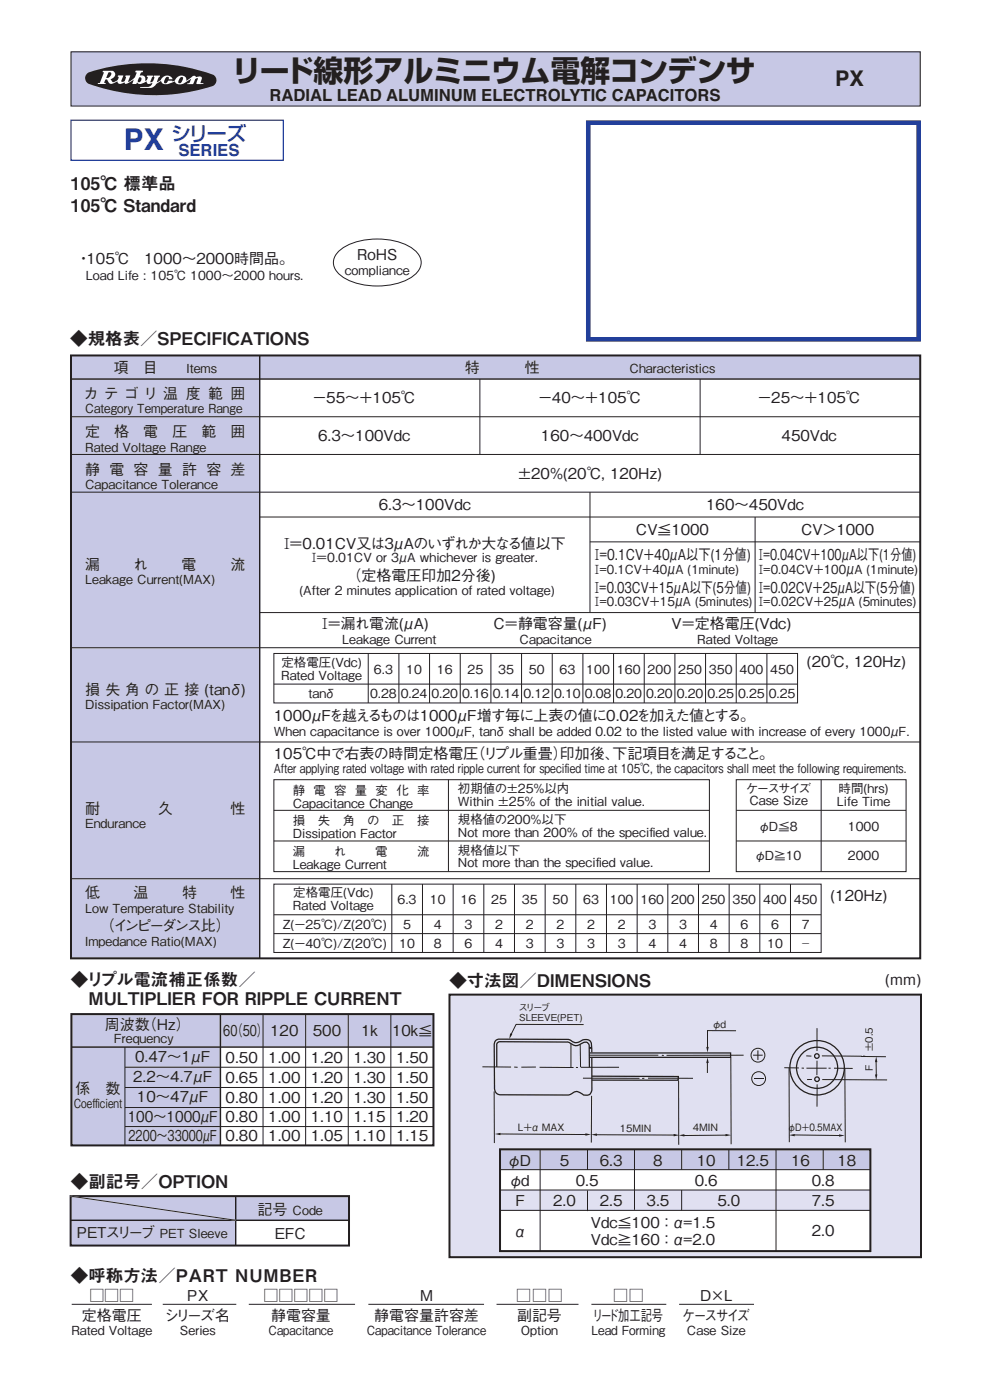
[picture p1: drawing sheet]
<svg xmlns="http://www.w3.org/2000/svg" width="210mm" height="297mm" viewBox="0 0 210 297" stroke-linecap="round" stroke-linejoin="round" font-family="sans-serif">
<defs><g id="words">
<text font-size="6.3" fill="#231f20" x="49.2" y="17.4">リード線形アルミニウム電解コンデンサ</text>
<text font-size="6.3" fill="#223f9a" x="26.3" y="31.8">PX</text>
<text font-size="4.6" fill="#231f20" x="177" y="18.2">PX</text>
<text font-size="4.2" fill="#223f9a" x="36.3" y="29.9">シリーズ</text>
<g font-size="3.7" fill="#231f20">
<text x="15" y="40.3">105℃ 標準品</text>
<text x="15" y="45">105℃ Standard</text>
<text x="14.9" y="73.2">◆規格表／SPECIFICATIONS</text>
<text x="15" y="209.1">◆リプル電流補正係数／</text>
<text x="95.3" y="209.3">◆寸法図／DIMENSIONS</text>
<text x="15" y="213.3">MULTIPLIER FOR RIPPLE CURRENT</text>
<text x="15" y="252">◆副記号／OPTION</text>
<text x="15" y="272">◆呼称方法／PART NUMBER</text>
</g>
<text font-size="3.5" fill="#231f20" x="57.1" y="21.4">RADIAL LEAD ALUMINUM ELECTROLYTIC CAPACITORS</text>
<text font-size="3.5" fill="#223f9a" x="37.8" y="33.1">SERIES</text>
<g font-size="3.2" fill="#231f20">
<text x="16.2" y="55.9">・105℃　1000～2000時間品。</text>
<text x="75.7" y="55.1">RoHS</text>
<text x="24.1" y="79.1">項　目</text>
<text x="98.5" y="79.1">特　　　性</text>
<text x="17.7" y="84.7">カ テ ゴ リ 温 度 範 囲</text>
<text x="66.2" y="85.6">－55～＋105℃</text>
<text x="114" y="85.6">－40～＋105℃</text>
<text x="160.5" y="85.6">－25～＋105℃</text>
<text x="18" y="92.8">定</text>
<text x="24.2" y="92.8">格</text>
<text x="30.4" y="92.8">電</text>
<text x="36.5" y="92.8">圧</text>
<text x="42.7" y="92.8">範</text>
<text x="48.9" y="92.8">囲</text>
<text x="67.4" y="93.5">6.3～100Vdc</text>
<text x="114.7" y="93.5">160～400Vdc</text>
<text x="165.7" y="93.5">450Vdc</text>
<text x="18" y="100.7">静 電 容 量 許 容 差</text>
<text x="109.6" y="101.5">±20%(20℃, 120Hz)</text>
<text x="80.3" y="108.2">6.3～100Vdc</text>
<text x="134.8" y="113.6">CV≦1000</text>
<text x="149.7" y="108.2">160～450Vdc</text>
<text x="169.8" y="113.6">CV＞1000</text>
<text x="60.2" y="116.5">I＝0.01CV又は3μAのいずれか大なる値以下</text>
<text x="126.1" y="118.8">I=0.1CV＋40μA以下(1分値)</text>
<text x="160.8" y="118.8">I=0.04CV＋100μA以下(1分値)</text>
<text x="18" y="121">漏</text>
<text x="28.2" y="121">れ</text>
<text x="38.5" y="121">電</text>
<text x="48.9" y="121">流</text>
<text x="73.4" y="123.3">（定格電圧印加2分後)</text>
<text x="126.1" y="125.7">I=0.03CV＋15μA以下(5分値)</text>
<text x="141" y="121.7">μ</text>
<text x="160.8" y="125.7">I=0.02CV＋25μA以下(5分値)</text>
<text x="178.9" y="121.7">μ</text>
<text x="142.6" y="128.5">μ</text>
<text x="177.3" y="128.5">μ</text>
<text x="68.3" y="133.5">I＝漏れ電流(μA) 　　　　C＝静電容量(μF) 　　　　V＝定格電圧(Vdc)</text>
<text x="171" y="141.6">(20℃, 120Hz)</text>
<text x="18" y="147.5">損 失 角 の 正 接 (tanδ)</text>
<text x="58.1" y="152.9">1000μFを越えるものは1000μF増す毎に上表の値に0.02を加えた値とする。</text>
<text x="58.1" y="161">105℃中で右表の時間定格電圧</text>
<text x="99.7" y="161">（リプル重畳）</text>
<text x="118.7" y="161">印加後、</text>
<text x="129.8" y="161">下記項目を満足すること。</text>
<text x="18" y="172.6">耐</text>
<text x="33.5" y="172.6">久</text>
<text x="48.9" y="172.6">性</text>
<text x="18" y="190.6">低</text>
<text x="28.3" y="190.6">温</text>
<text x="38.6" y="190.6">特</text>
<text x="48.9" y="190.6">性</text>
<text x="176" y="191.2">(120Hz)</text>
<text x="21.2" y="197.6">（インピーダンス比）</text>
<text x="187.6" y="209">(mm)</text>
<text x="22.2" y="218.4">周波数</text>
<text x="30.1" y="218.4">（Hz）</text>
<text x="47.3" y="219.8">60（50）120</text>
<text x="66.3" y="219.8">500</text>
<text x="76.5" y="219.8">1k</text>
<text x="83.1" y="219.8">10k≦</text>
<text x="28.6" y="225.3">0.47～1μF</text>
<text x="47.8" y="225.5">0.50 1.00 1.20 1.30 1.50</text>
<text x="16" y="232.2">係　数</text>
<text x="28.2" y="229.6">2.2～4.7μF</text>
<text x="29" y="233.8">10～47μF</text>
<text x="47.8" y="233.9">0.80 1.00 1.20 1.30 1.50</text>
<text x="47.8" y="229.8">0.65 1.00 1.20 1.30 1.50</text>
<text x="27.1" y="238">100～1000μF</text>
<text x="47.8" y="238">0.80 1.00 1.10 1.15 1.20</text>
<text x="27.2" y="242.1">2200～33000μF</text>
<text x="47.8" y="242.1">0.80 1.00 1.05 1.10 1.15</text>
<text x="107.4" y="247.4">φD</text>
<text x="107.8" y="251.5">φd</text>
<text x="118.6" y="247.4">5</text>
<text x="122.1" y="251.5">0.5</text>
<text x="127.1" y="247.4">6.3</text>
<text x="138.5" y="247.4">8</text>
<text x="147.3" y="251.5">0.6</text>
<text x="147.7" y="247.4">10</text>
<text x="156.2" y="247.4">12.5</text>
<text x="167.7" y="247.4">16</text>
<text x="172.1" y="251.5">0.8</text>
<text x="177.5" y="247.4">18</text>
<text x="54.6" y="257.7">記号</text>
<text x="109.2" y="255.8">F</text>
<text x="117.2" y="255.8">2.0</text>
<text x="127.1" y="255.8">2.5</text>
<text x="137" y="255.8">3.5</text>
<text x="152.1" y="255.8">5.0</text>
<text x="172.1" y="255.8">7.5</text>
<text x="16.3" y="262.6">PETスリーブ</text>
<text x="57.7" y="262.9">ＥＦC</text>
<text x="108.6" y="262.4">α</text>
<text x="125.2" y="260.5">Vdc≦100：α=1.5</text>
<text x="172.1" y="262.2">2.0</text>
<text x="125.2" y="264.2">Vdc≧160：α=2.0</text>
<text x="18.9" y="276">□□□</text>
<text x="39.7" y="276">PX</text>
<text x="55.9" y="276">□□□□□</text>
<text x="88.8" y="276">Ｍ</text>
<text x="109.4" y="276">□□□</text>
<text x="130" y="276">□□</text>
<text x="148.4" y="276">D×L</text>
<text x="17.4" y="280.2">定格電圧</text>
<text x="34.8" y="280.2">シリーズ名</text>
<text x="57.4" y="280.2">静電容量</text>
<text x="79.3" y="280.2">静電容量許容差</text>
<text x="109.6" y="280.2">副記号</text>
<text x="125.5" y="280.2">リード加工記号</text>
<text x="144.6" y="280.2">ケースサイズ</text>
</g>
<g font-size="2.6" fill="#231f20">
<text x="18.2" y="59.4">Load Life : 105℃ 1000～2000 hours.</text>
<text x="73.1" y="58.3">compliance</text>
<text x="39.5" y="79.1">Items</text>
<text x="133.4" y="79.1">Characteristics</text>
<text x="18" y="87.7">Category Temperature Range</text>
<text x="18" y="95.8">Rated Voltage Range</text>
<text x="18" y="103.7">Capacitance Tolerance</text>
<text x="66.1" y="119.3">I＝0.01CV or 3μA whichever is greater.</text>
<text x="18" y="124">Leakage Current(MAX)</text>
<text x="126.1" y="121.7">I=0.1CV＋40 A (1minute)</text>
<text x="160.8" y="121.7">I=0.04CV＋100 A (1minute)</text>
<text x="63.4" y="126.2">(After 2 minutes application of rated voltage)</text>
<text x="126.1" y="128.5">I=0.03CV＋15 A (5minutes)</text>
<text x="160.8" y="128.5">I=0.02CV＋25 A (5minutes)</text>
<text x="72.6" y="136.5">Leakage Current　 　　　　　 Capacitance</text>
<text x="147.8" y="136.5">Rated Voltage</text>
<text x="59.7" y="141.4">定格電圧(Vdc)</text>
<text x="79.3" y="142.9">6.3</text>
<text x="86.1" y="142.9">10</text>
<text x="92.6" y="142.9">16</text>
<text x="99.1" y="142.9">25</text>
<text x="105.6" y="142.9">35</text>
<text x="112.1" y="142.9">50</text>
<text x="118.6" y="142.9">63</text>
<text x="124.3" y="142.9">100</text>
<text x="130.8" y="142.9">160 200 250 350 400</text>
<text x="163.3" y="142.9">450</text>
<text x="59.6" y="144.2">Rated Voltage</text>
<text x="65.4" y="148.1">tanδ</text>
<text x="78.4" y="148.1">0.28</text>
<text x="84.9" y="148.1">0.24</text>
<text x="91.4" y="148.1">0.20</text>
<text x="97.9" y="148.1">0.16</text>
<text x="104.4" y="148.1">0.14</text>
<text x="110.9" y="148.1">0.12</text>
<text x="117.4" y="148.1">0.10</text>
<text x="123.9" y="148.1">0.08</text>
<text x="130.4" y="148.1">0.20 0.20 0.20 0.25 0.25</text>
<text x="162.9" y="148.1">0.25</text>
<text x="18" y="150.5">Dissipation Factor(MAX)</text>
<text x="58.1" y="156.1">When capacitance is over 1000μF, tanδ shall be added 0.02 to the listed value with increase of every 1000μF.</text>
<text x="58.1" y="164">After applying rated voltage with rated ripple current for specified time at 105℃, the capacitors shall meet the following requirements.</text>
<text x="62" y="168.6">静 電 容 量 変 化 率</text>
<text x="62" y="171.3">Capacitance Change</text>
<text x="97" y="168.3">初期値の±25％以内</text>
<text x="97" y="171">Within ±25％ of the initial value.</text>
<text x="158.1" y="168.1">ケースサイズ</text>
<text x="158.8" y="170.8">Case Size</text>
<text x="177.4" y="170.9">Life Time</text>
<text x="177.8" y="168.2">時間(hrs)</text>
<text x="18" y="175.6">Endurance</text>
<text x="62" y="175.1">損</text>
<text x="62" y="177.8">Dissipation Factor</text>
<text x="67.4" y="175.1">失</text>
<text x="72.6" y="175.1">角</text>
<text x="77.8" y="175.1">の</text>
<text x="83.1" y="175.1">正</text>
<text x="88.4" y="175.1">接</text>
<text x="97" y="174.8">規格値の200％以下</text>
<text x="97" y="177.5">Not more than 200％ of the specif</text>
<text x="137.6" y="177.5">ied value.</text>
<text x="160.7" y="176.3">φD≦8</text>
<text x="179.7" y="176.3">1000</text>
<text x="62" y="181.6">漏</text>
<text x="62" y="184.3">Leakage Current</text>
<text x="70.8" y="181.6">れ</text>
<text x="79.5" y="181.6">電</text>
<text x="88.4" y="181.6">流</text>
<text x="97" y="181.3">規格値以下</text>
<text x="97" y="184">Not more than the specif</text>
<text x="126.3" y="184">ied value.</text>
<text x="159.8" y="182.5">φD≧10</text>
<text x="179.7" y="182.5">2000</text>
<text x="62.2" y="190.3">定格電圧(Vdc)</text>
<text x="84.3" y="191.8">6.3</text>
<text x="91.1" y="191.8">10</text>
<text x="97.6" y="191.8">16</text>
<text x="104.1" y="191.8">25</text>
<text x="110.6" y="191.8">35</text>
<text x="117.1" y="191.8">50</text>
<text x="123.6" y="191.8">63</text>
<text x="129.3" y="191.8">100</text>
<text x="135.8" y="191.8">160</text>
<text x="142.3" y="191.8">200</text>
<text x="148.8" y="191.8">250</text>
<text x="155.3" y="191.8">350</text>
<text x="161.8" y="191.8">400</text>
<text x="168.3" y="191.8">450</text>
<text x="18" y="193.6">Low Temperature Stability</text>
<text x="59.9" y="197">Z(－25℃)/Z(20℃)</text>
<text x="62.1" y="193.1">Rated Voltage</text>
<text x="85.4" y="197.1">5</text>
<text x="91.9" y="197.1">4</text>
<text x="98.4" y="197.1">3</text>
<text x="104.9" y="197.1">2</text>
<text x="111.4" y="197.1">2</text>
<text x="117.9" y="197.1">2</text>
<text x="124.4" y="197.1">2</text>
<text x="130.9" y="197.1">2</text>
<text x="137.4" y="197.1">3</text>
<text x="143.9" y="197.1">3</text>
<text x="150.4" y="197.1">4</text>
<text x="156.9" y="197.1">6</text>
<text x="163.4" y="197.1">6</text>
<text x="169.9" y="197.1">7</text>
<text x="18" y="200.6">Impedance Ratio(MAX)</text>
<text x="59.9" y="201">Z(－40℃)/Z(20℃)</text>
<text x="84.6" y="201.1">10</text>
<text x="91.9" y="201.1">8</text>
<text x="98.4" y="201.1">6</text>
<text x="104.9" y="201.1">4</text>
<text x="111.4" y="201.1">3</text>
<text x="117.9" y="201.1">3</text>
<text x="124.4" y="201.1">3</text>
<text x="130.9" y="201.1">3</text>
<text x="137.4" y="201.1">4</text>
<text x="143.9" y="201.1">4</text>
<text x="150.4" y="201.1">8</text>
<text x="156.9" y="201.1">8</text>
<text x="162.6" y="201.1">10</text>
<text x="169.4" y="201.1">－</text>
<text x="24.2" y="221.3">Frequency</text>
<text x="15.6" y="235">Coef</text>
<text x="19.6" y="235">f</text>
<text x="19.6" y="235">icient</text>
<text x="62" y="257.7">Code</text>
<text x="33.9" y="262.6">PET Sleeve</text>
<text x="15.1" y="283.2">Rated Voltage</text>
<text x="38.1" y="283.2">Series</text>
<text x="56.9" y="283.2">Capacitance</text>
<text x="77.7" y="283.2">Capacitance Tolerance</text>
<text x="110.4" y="283.2">Option</text>
<text x="125.4" y="283.2">Lead Forming</text>
<text x="145.6" y="283.2">Case Size</text>
</g>
<g font-size="2.1" fill="#231f20">
<text x="150.9" y="218.1">φd</text>
<text x="185" y="227.2" transform="rotate(-90 185 227.2)">F</text>
<text x="185" y="223.2" transform="rotate(-90 185 223.2)">±0.5</text>
<text x="109.7" y="239.9">L＋α MAX</text>
<text x="166.9" y="240">φD＋0.5MAX</text>
<text x="131.3" y="240">15MIN</text>
<text x="146.8" y="240">4MIN</text>
</g>
<g font-size="2" fill="#231f20">
<text x="109.9" y="214.4">スリーブ</text>
<text x="110.1" y="216.6">SLEEVE(PET)</text>
</g>
</g></defs>
<path d="M95.3 211h99.9v55.7h-99.9z" fill="#e0e0f1"/>
<path d="M95.3 211h99.9v55.7h-99.9z" fill="none" stroke="#231f20" stroke-width=".42"/>
<path d="M106 243.8h78.5v21.6h-78.5z" fill="#fff"/>
<g fill="#c7c8e5">
<path d="M55 75.4h140v5h-140z"/>
<path d="M15 75.4h40v127.9h-40z"/>
<path d="M106 243.8h78.5v4.3h-78.5z"/>
</g>
<path d="M106 252.5h78.5v4.3h-78.5z" fill="#e0e0f1"/>
<g fill="none" stroke="#231f20" stroke-width=".21">
<path d="M58 165.4h92.4v19.5h-92.4zM58 178.4h92.4M58 171.9h92.4M95 165.4v19.5M156 165.4h36v19.5h-36zM156 178.4h36M156 171.9h36M174 165.4v19.5M15.2 276.7h17M34.5 276.7h15.6M52.7 276.7h22.6M78.1 276.7h24.5"/>
<path d="M105.2 276.7h17.4M125.4 276.7h15.8M143.9 276.7h15.9"/>
</g>
<g fill="#c7c8e5">
<path d="M46.7 215.1h45.2v7h-45.2z"/>
<path d="M15.1 215.1h31.6v27.7h-31.6z"/>
</g>
<path d="M15 75.4h180v127.9h-180zM15.1 215.1h76.8v27.9h-76.8zM106 243.8h78.5v21.6h-78.5z" fill="none" stroke="#231f20" stroke-width=".42"/>
<path d="M55 75.4v127.9M15 80.4h180M46.7 215.1v27.8M15.1 222.1h76.8" fill="none" stroke="#231f20" stroke-width=".3"/>
<g fill="none" stroke="#231f20" stroke-width=".21">
<path d="M15 88.4h180M15 96.4h180M101.7 80.4v16M148.4 80.4v16M15 104.4h180M55.1 109.7h139.9M125 115h70M125 104.4v25.6M160 109.7v20.3M15 137.4h180M55.1 130h139.9M58 138.6h111v10.5h-111z"/>
<path d="M78 138.6v10.5M84.5 138.6v10.5M91 138.6v10.5M97.5 138.6v10.5M104 138.6v10.5M110.5 138.6v10.5M117 138.6v10.5M123.5 138.6v10.5M130 138.6v10.5M136.5 138.6v10.5M143 138.6v10.5M149.5 138.6v10.5"/>
<path d="M156 138.6v10.5M162.5 138.6v10.5M15 157.4h180M58 145.1h111M15 186.4h180M58 198.1h116M58 194.1h116M58 187.6h116v14.5h-116zM83 187.6v14.5M89.5 187.6v14.5M96 187.6v14.5M102.5 187.6v14.5"/>
<path d="M109 187.6v14.5M115.5 187.6v14.5M122 187.6v14.5M128.5 187.6v14.5M135 187.6v14.5M141.5 187.6v14.5M148 187.6v14.5M154.5 187.6v14.5M161 187.6v14.5M167.5 187.6v14.5M55.8 215.1v27.8M64.8 215.1v27.8"/>
<path d="M73.8 215.1v27.8M82.8 215.1v27.8M26.5 226.4h65.4M26.5 230.7h65.4M26.5 235h65.4M26.5 239h65.4M26.5 222.1v20.8M106 248.1h78.5M106 252.5h78.5M106 256.8h78.5M114.5 243.8v21.6M124.5 243.8v4.4"/>
<path d="M124.5 252.6v4.3M134.5 243.8v12.9M144.5 243.8v4.3M144.5 252.5v4.3M154.5 243.8v4.3M164.5 243.8v21.6M174.5 243.8v4.3"/>
</g>
<path d="M124.7 26h70v46h-70z" fill="none" stroke="#223f9a" stroke-width=".99" stroke-linecap="butt"/>
<path d="M15 11h180v11.5h-180z" fill="#c7c8e5"/>
<path d="M15 11h180v11.5h-180z" fill="none" stroke="#231f20" stroke-width=".21"/>
<path d="M18.5 15.5a40.4 40.4 0 0 1 26.7 .4 1.34 1.34 0 0 1 .7 1.2 1.34 1.34 0 0 1-.8 1.2 40.9 40.9 0 0 1-26.3-.5 1.36 1.36 0 0 1-.3-2.3z" fill="#231f20"/>
<path d="M38.3 16.4h.4a.92 .92 0 0 1-.9 1.2l.1-.6zM29.5 16.4h.2a.51 .51 0 0 1 .2 .7 .51 .51 0 0 1-.7 .2zM23 15.4l.4-.1a.8 .8 0 0 1 0 .9 .8 .8 0 0 1-.9 .3zM21.9 15l-.2 .3 .3 .1-.8 2.1-.4 .1-.1 .2h1.6l.1-.2h-.3l.2-.5 .1-.2h.3a.91 .91 0 0 0 .6 .9 .91 .91 0 0 0 1-.2l.6-.4 .1 .3a.91 .91 0 0 0 1.4 0l.3 .3 1.7-.9-.4 .9h.9l.2-.3 .1 .2a2.28 2.28 0 0 0 1.9-.4 .56 .56 0 0 0 .3 .5 .56 .56 0 0 0 .7-.1l.2-.2a1.2 1.2 0 0 1-1.6 1l-1 .1a6.1 6.1 0 0 0 2.9-.2l.5-.6 1.1-.6a1.1 1.1 0 0 0 1.7 .6l1.2-.5a1.49 1.49 0 0 0 2.5 0l.9-.5a1 1 0 0 1-.8 .9v.1h1.2l.5-1 .4-.2 .2 .1-.3 1.1h1.4v-.2h-.6l.3-1a.6 .6 0 0 0-.9-.3l-.4 .1-.2-.3h-.3l-1.5 1.1a1.07 1.07 0 0 0-.7-1.2 1.07 1.07 0 0 0-1.3 .4l-.4 .7-.6 .2v-.2h-.8a.6 .6 0 0 1-.9 .4 .91 .91 0 0 1 .9-1.1l.1 .4h.8a1.32 1.32 0 0 0-1.3-.8 1.32 1.32 0 0 0-1.2 1l-.9 .5 .4-1 .3-.5h-1.3v.2a.93 .93 0 0 1-.7 1.2l.6-1.4h-1.3l-.1 .3 .2 .2-.1 .4-.5 .3a.85 .85 0 0 0-.1-1 .85 .85 0 0 0-1-.2l.1-.2a.45 .45 0 0 1 .5-.5l.1-.3h-1.5l-.1 .3 .3 .1a1.98 1.98 0 0 1-1.2 1.6l-.6 .3 .4-1.3h-1v.1a.84 .84 0 0 1-.8 1.2l-.1-.1 .4-1.2h-1l-.1 .1a.73 .73 0 0 1-.5 1.2l-.3 .1a.66 .66 0 0 1-.8-.6 .92 .92 0 0 0 .9-.7 .92 .92 0 0 0-.5-1.1z" fill="#fff"/>
<path d="M71.5 53.6a11.6 11.6 0 0 1 8.5-2.9 11.6 11.6 0 0 1 8.4 2.9 3.1 3.1 0 0 1-.6 4.8 14.6 14.6 0 0 1-12.9 1.5 6 6 0 0 1-4.1-3.5 3 3 0 0 1 .7-2.8z" fill="none" stroke="#231f20" stroke-width=".21"/>
<path d="M15 25.5h45v8.5h-45z" fill="none" stroke="#223f9a" stroke-width=".26"/>
<g fill="#c7c8e5">
<path d="M15 253.8h35v10.4h-35z"/>
<path d="M50 253.8h24v5.1h-24z"/>
</g>
<path d="M15 253.8h59v10.4h-59z" fill="none" stroke="#231f20" stroke-width=".42"/>
<path d="M15 258.9h59M50 253.8v10.5" fill="none" stroke="#231f20" stroke-width=".3"/>
<path d="M15 253.8l35 5.1z" fill="#fff"/>
<path d="M15 253.8l35 5.1M105.8 240.6l18.6 .1" fill="none" stroke="#231f20" stroke-width=".21"/>
<g fill="#231f20">
<path d="M124.1 240.4l1.2 .3-1.2 .2z"/>
<path d="M104.9 240.6l1.2-.3v.5z"/>
</g>
<g fill="none" stroke="#231f20" stroke-width=".27">
<path d="M105.3 226.3v-4.7l.5-.6 14.8 .1a2.03 2.03 0 0 0 2.8 .2 .89 .89 0 0 1 1.5 .4v4.7M125 223.4h29.9v.9h-29.9M125.4 223.3a4 4 0 0 0-.3-2.4 1.79 1.79 0 0 0-2.3 .1 1.77 1.77 0 0 1-2.1-.4l-15.2-.1a1.06 1.06 0 0 0-.7 1v9.5a1.27 1.27 0 0 0 1.1 1.3h14.6l.4-.1a1.69 1.69 0 0 1 2-.4 1.5 1.5 0 0 0 2.4-.1l.2-.5-.1-6.9M125.5 228.3l18.3 .1v.8l-18.3-.1"/>
<circle cx="173.1" cy="224" r=".49"/>
<circle cx="173.2" cy="228.9" r=".49"/>
<circle cx="173.2" cy="226.5" r="4.4"/>
<circle cx="173.2" cy="226.5" r="5.8"/>
</g>
<g fill="none" stroke="#231f20" stroke-width=".21">
<path d="M156 218.7l-6-.1v4M173.2 218.1v4.9M102.2 226.3l6.1 .1M104.7 231.5l.1 11M109 226.4h.7M113.6 226.4h-3.1M114.4 226.4l7.2 .1M121 221.4v5M122.1 226.4l.4 .1M123 221.5l.1 4.9M123.6 228.7l11.9 .1M124.9 223.9h14.6"/>
<path d="M125.4 232.5l-.1 9.9M131.2 226.4h-8.1M136.6 228.8h-.5M137.3 228.7l9.6 .1M140.3 223.9h.4M143.8 229.3l.1 13.6M149.9 225.2v2.4M154.9 224.4l.1 18.3M157.6 223.9h-16.3M166.2 226.5l3.1 .1M167.2 226.5l.1 15.8M169.9 226.6h.5"/>
<path d="M170.9 224h1.1M170.9 226.6h4.3M172.1 229h-1M173.2 225l-.1 3.1M173.2 230v4.8M174.2 224l8.5 .1M174.3 229l13.7 .1M175.6 226.6h.5M176.8 226.6l3.9 .1M179.1 226.6l.1 15.7M182.5 224.1l5.3 .1M182.9 224l.5 .1"/>
<path d="M185.7 224.8v3.5M168.3 240.8l9.6 .1"/>
</g>
<path d="M124.9 222.3h.5" fill="none" stroke="#231f20" stroke-width=".41"/>
<g fill="#231f20">
<path d="M142.8 240.6l1.2 .2-1.2 .3z"/>
<path d="M125.3 240.7l1.2-.2v.5z"/>
</g>
<path d="M126.3 240.7l16.8 .1" fill="none" stroke="#231f20" stroke-width=".21"/>
<g fill="#231f20">
<path d="M153.8 240.5l1.2 .3-1.2 .3z"/>
<path d="M143.9 240.8l1.2-.2v.5z"/>
</g>
<path d="M154 240.8l-9.2 .1" fill="none" stroke="#231f20" stroke-width=".21"/>
<g fill="#231f20">
<path d="M150 224.3l.2 1.2h-.5z"/>
<path d="M149.7 222.1h.5l-.2 1.2z"/>
</g>
<path d="M123.7 217.4l-14.3-.1-1.1 2.3" fill="none" stroke="#231f20" stroke-width=".21"/>
<g fill="#231f20">
<path d="M108.1 219.2l.5 .2-.7 1z"/>
<path d="M177.8 240.6l1.2 .3-1.1 .2z"/>
<path d="M167.2 240.8l1.2-.2v.5z"/>
<path d="M185.7 224.1l.3 1.2h-.5z"/>
<path d="M185.5 227.9h.5l-.3 1.2z"/>
<path d="M159.6 223.7h.9v-.9h.3v.9h.9v.3h-.9v.9h-.3v-.9h-.9z"/>
</g>
<g fill="none" stroke="#231f20" stroke-width=".21">
<path d="M159.8 228.8h2"/>
<circle cx="160.7" cy="223.9" r="1.47"/>
<circle cx="160.8" cy="228.8" r="1.47"/>
</g>
<use href="#words"/>
</svg>
